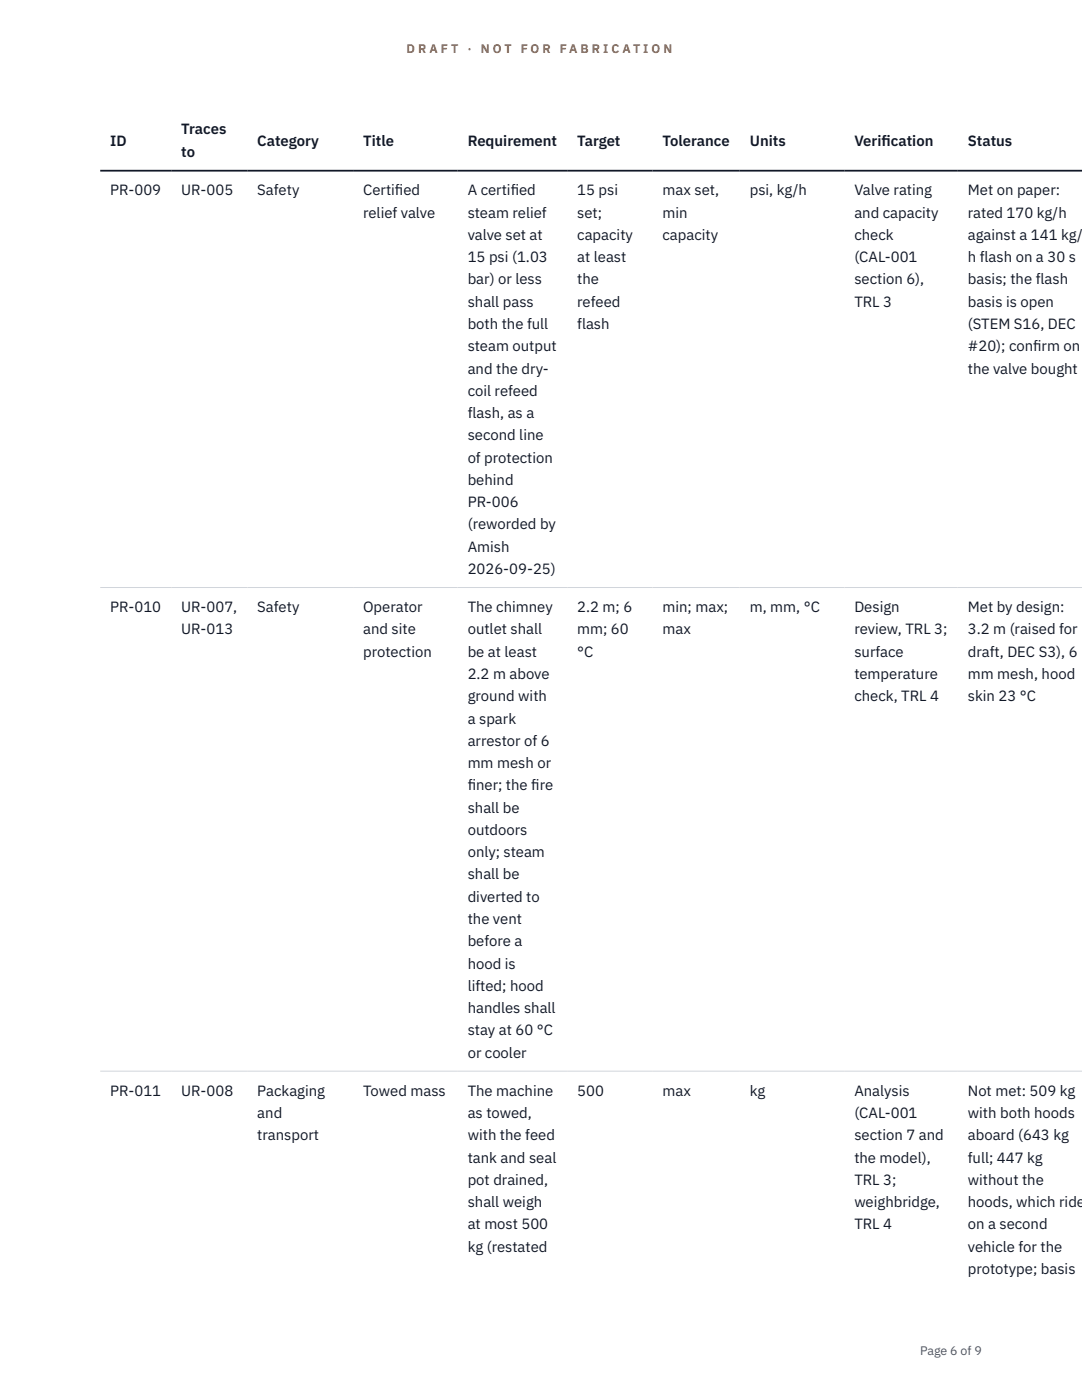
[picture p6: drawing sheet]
<svg xmlns="http://www.w3.org/2000/svg" width="216mm" height="279mm" viewBox="0 0 216 279" stroke-linecap="round" stroke-linejoin="round" font-family="sans-serif">
<defs><g id="words">
<g font-size="3" fill="#111827">
<text x="22" y="29.1">ID</text>
<text x="36.2" y="26.8">Traces</text>
<text x="51.3" y="29.1">Category</text>
<text x="72.5" y="29.1">Title</text>
<text x="93.3" y="29.1">Requirement</text>
<text x="115.2" y="29.1">Target</text>
<text x="132.2" y="29.1">Tolerance</text>
<text x="149.6" y="29.1">Units</text>
<text x="170.5" y="29.1">Verif</text>
<text x="175.9" y="29.1">ication</text>
<text x="193.1" y="29.1">Status</text>
<text x="36.2" y="31.3">to</text>
<text x="22" y="39">PR-009</text>
<text x="36.2" y="39">UR-005</text>
<text x="51.3" y="39">Safety</text>
<text x="72.5" y="39">Certif</text>
<text x="78.8" y="39">ied</text>
<text x="93.3" y="39">A certif</text>
<text x="101.9" y="39">ied</text>
<text x="115.2" y="39">15 psi</text>
<text x="132.2" y="39">max set,</text>
<text x="149.6" y="39">psi, kg/h</text>
<text x="170.5" y="39">Valve rating</text>
<text x="193.1" y="39">Met on paper:</text>
<text x="72.5" y="43.4">relief valve</text>
<text x="93.3" y="43.4">steam relief</text>
<text x="93.3" y="47.9">valve set at</text>
<text x="115.2" y="43.4">set;</text>
<text x="115.2" y="47.9">capacity</text>
<text x="132.2" y="43.4">min</text>
<text x="132.2" y="47.9">capacity</text>
<text x="170.5" y="43.4">and capacity</text>
<text x="170.5" y="47.9">check</text>
<text x="193.1" y="43.4">rated 170 kg/h</text>
<text x="193.1" y="47.9">against a 141 kg/</text>
<text x="93.3" y="52.3">15 psi (1.03</text>
<text x="115.2" y="52.3">at least</text>
<text x="170.5" y="52.3">(CAL-001</text>
<text x="193.1" y="52.3">h flash on a 30 s</text>
<text x="93.3" y="56.8">bar) or less</text>
<text x="115.2" y="56.8">the</text>
<text x="170.5" y="56.8">section 6),</text>
<text x="193.1" y="56.8">basis; the flash</text>
<text x="93.3" y="61.2">shall pass</text>
<text x="93.3" y="65.7">both the full</text>
<text x="115.2" y="61.2">refeed</text>
<text x="115.2" y="65.7">flash</text>
<text x="170.5" y="61.2">TRL 3</text>
<text x="193.1" y="61.2">basis is open</text>
<text x="193.1" y="65.7">(STEM S16, DEC</text>
<text x="93.3" y="70.1">steam output</text>
<text x="193.1" y="70.1">#20); conf</text>
<text x="206.2" y="70.1">irm on</text>
<text x="93.3" y="74.5">and the dry-</text>
<text x="193.1" y="74.5">the valve bought</text>
<text x="93.3" y="79">coil refeed</text>
<text x="93.3" y="83.4">flash, as a</text>
<text x="93.3" y="87.9">second line</text>
<text x="93.3" y="92.3">of protection</text>
<text x="93.3" y="96.8">behind</text>
<text x="93.3" y="101.2">PR-006</text>
<text x="93.3" y="105.7">(reworded by</text>
<text x="93.3" y="110.1">Amish</text>
<text x="93.3" y="114.6">2026-09-25)</text>
<text x="22" y="122.2">PR-010</text>
<text x="36.2" y="122.2">UR-007,</text>
<text x="51.3" y="122.2">Safety</text>
<text x="72.5" y="122.2">Operator</text>
<text x="93.3" y="122.2">The chimney</text>
<text x="115.2" y="122.2">2.2 m; 6</text>
<text x="132.2" y="122.2">min; max;</text>
<text x="149.6" y="122.2">m, mm, °C</text>
<text x="170.5" y="122.2">Design</text>
<text x="193.1" y="122.2">Met by design:</text>
<text x="36.2" y="126.6">UR-013</text>
<text x="72.5" y="126.6">and site</text>
<text x="72.5" y="131.1">protection</text>
<text x="93.3" y="126.6">outlet shall</text>
<text x="93.3" y="131.1">be at least</text>
<text x="115.2" y="126.6">mm; 60</text>
<text x="115.2" y="131.1">°C</text>
<text x="132.2" y="126.6">max</text>
<text x="170.5" y="126.6">review, TRL 3;</text>
<text x="170.5" y="131.1">surface</text>
<text x="193.1" y="126.6">3.2 m (raised for</text>
<text x="193.1" y="131.1">draft, DEC S3), 6</text>
<text x="93.3" y="135.5">2.2 m above</text>
<text x="170.5" y="135.5">temperature</text>
<text x="193.1" y="135.5">mm mesh, hood</text>
<text x="93.3" y="140">ground with</text>
<text x="170.5" y="140">check, TRL 4</text>
<text x="193.1" y="140">skin 23 °C</text>
<text x="93.3" y="144.4">a spark</text>
<text x="93.3" y="148.8">arrestor of 6</text>
<text x="93.3" y="153.3">mm mesh or</text>
<text x="93.3" y="157.7">f</text>
<text x="93.3" y="157.7">iner; the f</text>
<text x="106" y="157.7">ire</text>
<text x="93.3" y="162.2">shall be</text>
<text x="93.3" y="166.6">outdoors</text>
<text x="93.3" y="171.1">only; steam</text>
<text x="93.3" y="175.5">shall be</text>
<text x="93.3" y="180">diverted to</text>
<text x="93.3" y="184.4">the vent</text>
<text x="93.3" y="188.8">before a</text>
<text x="93.3" y="193.3">hood is</text>
<text x="93.3" y="197.7">lifted; hood</text>
<text x="93.3" y="202.2">handles shall</text>
<text x="93.3" y="206.6">stay at 60 °C</text>
<text x="93.3" y="211.1">or cooler</text>
<text x="22" y="218.7">PR-011</text>
<text x="36.2" y="218.7">UR-008</text>
<text x="51.3" y="218.7">Packaging</text>
<text x="72.5" y="218.7">Towed mass</text>
<text x="93.3" y="218.7">The machine</text>
<text x="115.2" y="218.7">500</text>
<text x="132.2" y="218.7">max</text>
<text x="149.6" y="218.7">kg</text>
<text x="170.5" y="218.7">Analysis</text>
<text x="193.1" y="218.7">Not met: 509 kg</text>
<text x="51.3" y="223.1">and</text>
<text x="51.3" y="227.6">transport</text>
<text x="93.3" y="223.1">as towed,</text>
<text x="93.3" y="227.6">with the feed</text>
<text x="170.5" y="223.1">(CAL-001</text>
<text x="170.5" y="227.6">section 7 and</text>
<text x="193.1" y="223.1">with both hoods</text>
<text x="193.1" y="227.6">aboard (643 kg</text>
<text x="93.3" y="232">tank and seal</text>
<text x="170.5" y="232">the model),</text>
<text x="193.1" y="232">full; 447 kg</text>
<text x="93.3" y="236.5">pot drained,</text>
<text x="170.5" y="236.5">TRL 3;</text>
<text x="193.1" y="236.5">without the</text>
<text x="93.3" y="240.9">shall weigh</text>
<text x="93.3" y="245.4">at most 500</text>
<text x="170.5" y="240.9">weighbridge,</text>
<text x="170.5" y="245.4">TRL 4</text>
<text x="193.1" y="240.9">hoods, which ride</text>
<text x="193.1" y="245.4">on a second</text>
<text x="93.3" y="249.8">kg (restated</text>
<text x="193.1" y="249.8">vehicle for the</text>
<text x="193.1" y="254.3">prototype; basis</text>
</g>
<g font-size="2.5" fill="#b45309">
<text x="81.1" y="10.5">D R A F T</text>
<text x="93.3" y="10.5">·</text>
<text x="95.9" y="10.5">N O T</text>
<text x="103.9" y="10.5">F O R</text>
<text x="111.7" y="10.5">F A B R I C A T I O N</text>
</g>
<text font-size="2.5" fill="#4b5563" x="183.6" y="270.3">Page 6 of 9</text>
</g></defs>
<path d="M20 117.3h195.9M20 213.8h195.9" fill="none" stroke="#d1d5db" stroke-width=".2"/>
<path d="M20 34.1h195.9" fill="none" stroke="#111827" stroke-width=".35"/>
<use href="#words"/>
</svg>
